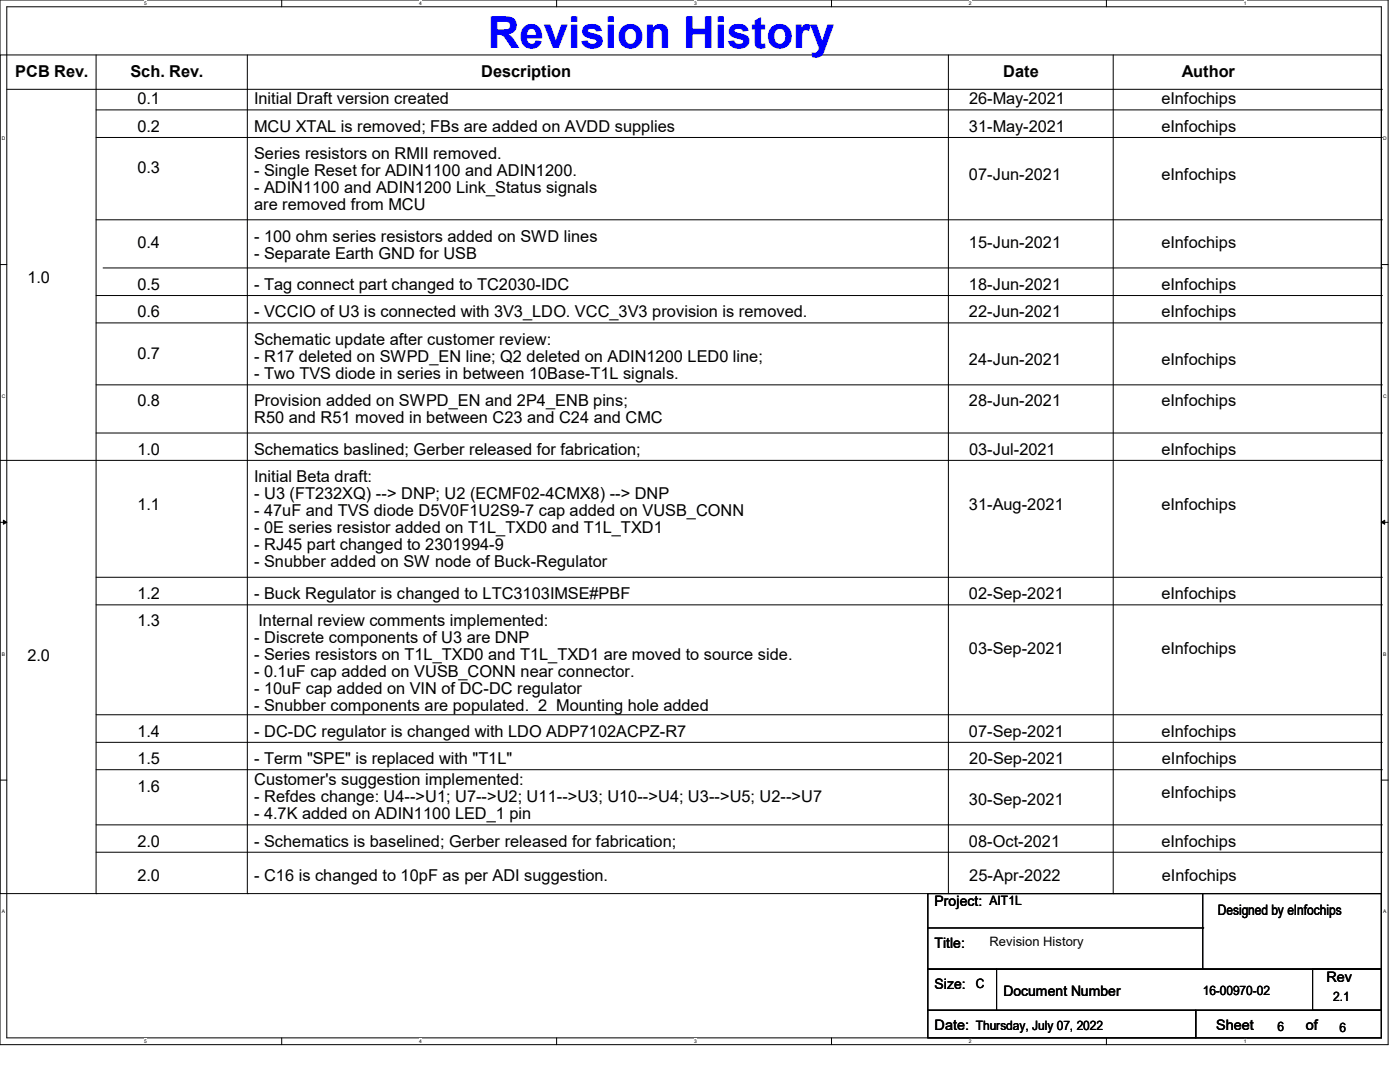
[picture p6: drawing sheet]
<svg xmlns="http://www.w3.org/2000/svg" width="279mm" height="216mm" viewBox="0 0 279 216" stroke-linecap="round" stroke-linejoin="round" font-family="sans-serif">
<defs><g id="words">
<text font-size="8.8" fill="#00f" x="97.4" y="9.5">Revision History</text>
<g font-size="3.3">
<text x="3" y="15.3">PCB Rev.</text>
<text x="26" y="15.3">Sch. Rev.</text>
<text x="96" y="15.3">Description</text>
<text x="200.2" y="15.3">Date</text>
<text x="235.9" y="15.3">Author</text>
<text x="27.4" y="20.8">0.1</text>
<text x="50.7" y="20.8">Initial Draft version created</text>
<text x="193.4" y="20.8">26-May-2021</text>
<text x="231.8" y="20.8">eInfochips</text>
<text x="27.4" y="26.2">0.2</text>
<text x="50.7" y="26.2">MCU XTAL is removed; FBs are added on AVDD supplies</text>
<text x="193.4" y="26.2">31-May-2021</text>
<text x="231.8" y="26.2">eInfochips</text>
<text x="27.4" y="34.5">0.3</text>
<text x="50.7" y="31.8">Series resistors on RMII removed.</text>
<text x="50.7" y="35.1">- Single Reset for ADIN1100 and ADIN1200.</text>
<text x="193.4" y="35.9">07-Jun-2021</text>
<text x="231.8" y="35.9">eInfochips</text>
<text x="50.7" y="38.5">- ADIN1100 and ADIN1200 Link_Status signals</text>
<text x="50.7" y="41.9">are removed from MCU</text>
<text x="27.4" y="49.6">0.4</text>
<text x="50.7" y="48.2">- 100 ohm series resistors added on SWD lines</text>
<text x="50.7" y="51.6">- Separate Earth GND for USB</text>
<text x="193.4" y="49.6">15-Jun-2021</text>
<text x="231.8" y="49.6">eInfochips</text>
<text x="5.5" y="56.4">1.0</text>
<text x="27.4" y="57.8">0.5</text>
<text x="50.7" y="57.8">- Tag connect part changed to TC2030-IDC</text>
<text x="193.4" y="57.8">18-Jun-2021</text>
<text x="231.8" y="57.8">eInfochips</text>
<text x="27.4" y="63.3">0.6</text>
<text x="50.7" y="63.3">- VCCIO of U3 is connected with 3V3_LDO. VCC_3V3 provision is removed.</text>
<text x="193.4" y="63.3">22-Jun-2021</text>
<text x="231.8" y="63.3">eInfochips</text>
<text x="27.4" y="71.5">0.7</text>
<text x="50.7" y="68.8">Schematic update after customer review:</text>
<text x="50.7" y="72.2">- R17 deleted on SWPD_EN line; Q2 deleted on ADIN1200 LED0 line;</text>
<text x="50.7" y="75.6">- Two TVS diode in series in between 10Base-T1L signals.</text>
<text x="193.4" y="72.9">24-Jun-2021</text>
<text x="231.8" y="72.9">eInfochips</text>
<text x="27.4" y="81.1">0.8</text>
<text x="50.7" y="81.1">Provision added on SWPD_EN and 2P4_ENB pins;</text>
<text x="193.4" y="81.1">28-Jun-2021</text>
<text x="231.8" y="81.1">eInfochips</text>
<text x="50.7" y="84.5">R50 and R51 moved in between C23 and C24 and CMC</text>
<text x="27.4" y="90.7">1.0</text>
<text x="50.7" y="90.7">Schematics baslined; Gerber released for fabrication;</text>
<text x="193.4" y="90.7">03-Jul-2021</text>
<text x="231.8" y="90.7">eInfochips</text>
<text x="27.4" y="101.7">1.1</text>
<text x="50.7" y="96.2">Initial Beta draft:</text>
<text x="50.7" y="99.6">- U3 (FT232XQ) --&gt; DNP; U2 (ECMF02-4CMX8) --&gt; DNP</text>
<text x="193.4" y="101.7">31-Aug-2021</text>
<text x="231.8" y="101.7">eInfochips</text>
<text x="50.7" y="103">- 47uF and TVS diode D5V0F1U2S9-7 cap added on VUSB_CONN</text>
<text x="50.7" y="106.4">- 0E series resistor added on T1L_TXD0 and T1L_TXD1</text>
<text x="50.7" y="109.8">- RJ45 part changed to 2301994-9</text>
<text x="50.7" y="113.2">- Snubber added on SW node of Buck-Regulator</text>
<text x="27.4" y="119.5">1.2</text>
<text x="50.7" y="119.5">- Buck Regulator is changed to LTC3103IMSE#PBF</text>
<text x="193.4" y="119.5">02-Sep-2021</text>
<text x="231.8" y="119.5">eInfochips</text>
<text x="27.4" y="125">1.3</text>
<text x="51.6" y="125">Internal review comments implemented:</text>
<text x="5.5" y="131.9">2.0</text>
<text x="50.7" y="128.4">- Discrete components of U3 are DNP</text>
<text x="50.7" y="131.8">- Series resistors on T1L_TXD0 and T1L_TXD1 are moved to source side.</text>
<text x="193.4" y="130.5">03-Sep-2021</text>
<text x="231.8" y="130.5">eInfochips</text>
<text x="50.7" y="135.2">- 0.1uF cap added on VUSB_CONN near connector.</text>
<text x="50.7" y="138.6">- 10uF cap added on VIN of DC-DC regulator</text>
<text x="50.7" y="141.9">- Snubber components are populated. 2 Mounting hole added</text>
<text x="27.4" y="147">1.4</text>
<text x="50.7" y="147">- DC-DC regulator is changed with LDO ADP7102ACPZ-R7</text>
<text x="193.4" y="147">07-Sep-2021</text>
<text x="231.8" y="147">eInfochips</text>
<text x="27.4" y="152.4">1.5</text>
<text x="50.7" y="152.4">- Term &quot;SPE&quot; is replaced with &quot;T1L&quot;</text>
<text x="193.4" y="152.4">20-Sep-2021</text>
<text x="231.9" y="152.4">eInfochips</text>
<text x="27.4" y="157.9">1.6</text>
<text x="50.7" y="156.5">Customer's suggestion implemented:</text>
<text x="50.7" y="159.9">- Refdes change: U4--&gt;U1; U7--&gt;U2; U11--&gt;U3; U10--&gt;U4; U3--&gt;U5; U2--&gt;U7</text>
<text x="193.4" y="160.7">30-Sep-2021</text>
<text x="231.8" y="159.3">eInfochips</text>
<text x="50.7" y="163.3">- 4.7K added on ADIN1100 LED_1 pin</text>
<text x="27.4" y="168.9">2.0</text>
<text x="50.7" y="168.9">- Schematics is baselined; Gerber released for fabrication;</text>
<text x="193.4" y="168.9">08-Oct-2021</text>
<text x="231.8" y="168.9">eInfochips</text>
<text x="27.4" y="175.8">2.0</text>
<text x="50.7" y="175.8">- C16 is changed to 10pF as per ADI suggestion.</text>
<text x="193.4" y="175.8">25-Apr-2022</text>
<text x="231.9" y="175.8">eInfochips</text>
</g>
<g font-size="2.9">
<text x="186.5" y="180.7">Project: AIT1L</text>
<text x="243" y="182.5">Designed by eInfochips</text>
<text x="186.5" y="189.1">Title:</text>
<text x="186.5" y="197.3">Size:</text>
<text x="264.7" y="196">Rev</text>
<text x="200.2" y="198.7">Document Number</text>
<text x="186.5" y="205.6">Date: Thursday, July 07, 2022</text>
<text x="242.7" y="205.6">Sheet</text>
<text x="260.6" y="205.6">of</text>
</g>
<g font-size="2.6">
<text x="197.5" y="188.8">Revision History</text>
<text x="194.7" y="197.1">C</text>
<text x="240" y="198.5">16-00970-02</text>
<text x="266.1" y="199.8">2.1</text>
<text x="255" y="205.7">6</text>
<text x="267.3" y="205.9">6</text>
</g>
<g font-size="1">
<text x="28.8" y="1">5</text>
<text x="83.7" y="1">4</text>
<text x="138.5" y="1">3</text>
<text x="193.4" y="1">2</text>
<text x="248.2" y="1">1</text>
<text x=".3" y="27.9">D</text>
<text x="276" y="27.9">D</text>
<text x=".3" y="79.4">C</text>
<text x="276" y="79.4">C</text>
<text x=".3" y="130.8">B</text>
<text x="276" y="130.8">B</text>
<text x=".3" y="182.2">A</text>
<text x="276" y="182.2">A</text>
<text x="28.8" y="208.1">5</text>
<text x="83.7" y="208.1">4</text>
<text x="138.5" y="208.1">3</text>
<text x="193.4" y="208.1">2</text>
<text x="248.2" y="208.1">1</text>
</g>
</g></defs>
<path d="M0 0h277v208.4h-277zM1.4 1.4h274.3v205.7h-274.3z" fill="none" stroke="#000" stroke-width=".2"/>
<g fill="#fff">
<path d="M28.8 .1h.5v1.1h-.5z"/>
<path d="M28.8 207.2h.5v1.1h-.5z"/>
</g>
<path d="M56.2 0v1.4M56.2 207.1v1.3" fill="none" stroke="#000" stroke-width=".2"/>
<g fill="#fff">
<path d="M83.7 .1h.5v1.1h-.5z"/>
<path d="M83.7 207.2h.5v1.1h-.5z"/>
</g>
<path d="M111.1 0v1.4M111.1 207.1v1.3" fill="none" stroke="#000" stroke-width=".2"/>
<g fill="#fff">
<path d="M138.5 .1h.6v1.1h-.6z"/>
<path d="M138.5 207.2h.6v1.1h-.6z"/>
</g>
<path d="M165.9 0v1.4M165.9 207.1v1.3" fill="none" stroke="#000" stroke-width=".2"/>
<g fill="#fff">
<path d="M193.4 .1h.5v1.1h-.5z"/>
<path d="M193.4 207.2h.5v1.1h-.5z"/>
</g>
<path d="M220.8 0v1.4M220.8 207.1v1.3" fill="none" stroke="#000" stroke-width=".2"/>
<g fill="#fff">
<path d="M248.2 .1h.6v1.1h-.6z"/>
<path d="M248.2 207.2h.6v1.1h-.6z"/>
<path d="M.3 27.1h.8v1.1h-.8z"/>
<path d="M276 27.1h.7v1.1h-.7z"/>
<path d="M.3 78.5h.8v1.1h-.8z"/>
<path d="M276 78.5h.7v1.1h-.7z"/>
</g>
<path d="M0 52.8h1.4M275.7 52.8h1.3" fill="none" stroke="#000" stroke-width=".2"/>
<g fill="#fff">
<path d="M.3 129.9h.7v1.1h-.7z"/>
<path d="M276 129.9h.6v1.1h-.6z"/>
</g>
<path d="M0 104.2h1.4M275.7 104.2h1.3" fill="none" stroke="#000" stroke-width=".2"/>
<path d="M.7 103.8l.7 .4-.7 .4zM275.7 104.2l.7-.4v.8z" fill="#000" stroke="#000" stroke-width=".2"/>
<g fill="#fff">
<path d="M.3 181.4h.7v1.1h-.7z"/>
<path d="M276 181.4h.6v1.1h-.6z"/>
</g>
<g fill="none" stroke="#000" stroke-width=".2">
<path d="M0 11h275.7v167.3h-275.7zM1.4 17.8h274.3M19.2 11v167.3M49.4 11v167.3M189.3 11v167.3M222.2 11v167.3M275.7 17.8h.1M19.2 21.9h256.5M19.2 27.4h256.5M275.7 21.9h.1M275.7 27.4h.1M19.2 43.9h256.5"/>
<path d="M19.2 59h256.5M20.6 53.5h255.1M275.7 43.9h.1M275.7 53.5h.1M275.7 59h.1M19.2 64.4h256.5M19.2 76.8h256.5M275.7 64.4h.1M275.7 76.8h.1M0 91.9h275.7M19.2 86.4h256.5M275.7 86.4h.1"/>
<path d="M275.7 91.9h.1M19.2 115.2h256.5M275.7 115.2h.1M19.2 120.7h256.5M275.7 120.7h.1M0 155.7h1.4M19.2 142.6h256.5M19.2 148.1h256.5M19.2 153.6h256.5M275.7 142.6h.1M275.7 148.1h.1M275.7 153.6h.1"/>
<path d="M275.7 155.7h1.3M19.2 178.3h.1M19.2 164.6h256.5M19.2 170.1h256.5M49.4 178.3h.1M185.2 178.3h90.5v15.1h-90.5zM189.3 178.3h.1M222.2 178.3h.1M240 178.3v15.1M275.7 164.6h.1M275.7 170.1h.1M185.2 193.4h13.7v8.2h-13.7z"/>
<path d="M185.2 185.2h54.8M198.9 193.4h76.8v8.2h-76.8zM240 193.4h.1M240 185.2h.1M262 193.4h13.7v8.2h-13.7zM185.2 201.6h53.4v5.5h-53.4zM238.6 201.6h37.1v5.5h-37.1z"/>
</g>
<use href="#words"/>
</svg>
